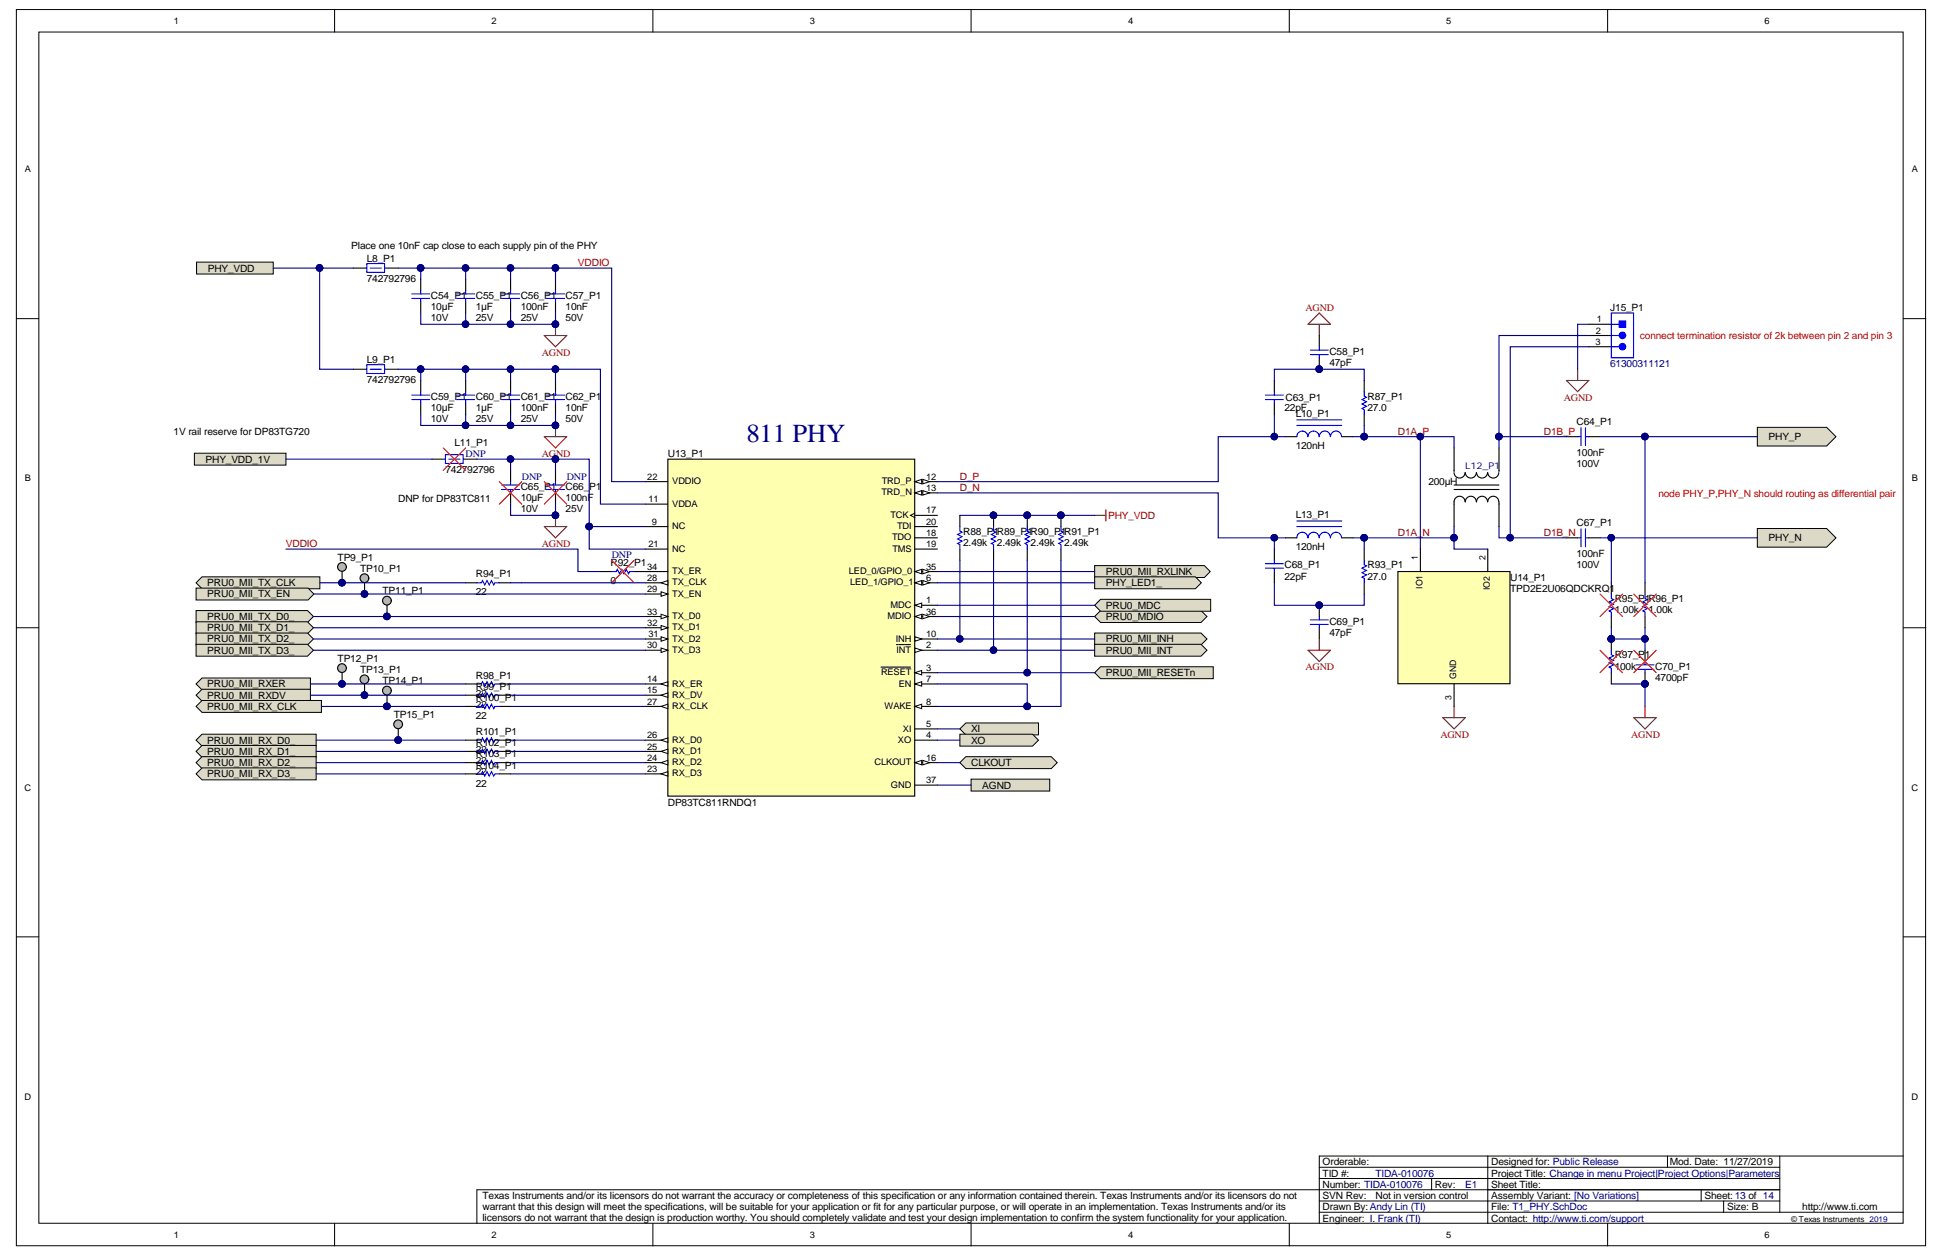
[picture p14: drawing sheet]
<svg xmlns="http://www.w3.org/2000/svg" width="432mm" height="279mm" viewBox="0 0 432 279" stroke-linecap="round" stroke-linejoin="round" font-family="sans-serif">
<defs><g id="words">
<text font-size="5.8" fill="#000080" x="165.9" y="98.2">811 PHY</text>
<g font-size="2.2">
<text x="78.1" y="55.4">Place one 10nF cap close to each supply pin of the PHY</text>
<text x="81.5" y="58.1">L8_P1</text>
<text x="46.2" y="60.3">PHY_VDD</text>
<text x="81.5" y="62.6">742792796</text>
<text x="95.7" y="68.9">10µF</text>
<text x="95.7" y="71.4">10V</text>
<text x="95.7" y="66.4">C54_P1</text>
<text x="105.7" y="68.9">1µF</text>
<text x="105.7" y="71.4">25V</text>
<text x="105.7" y="66.4">C55_P1</text>
<text x="115.7" y="68.9">100nF</text>
<text x="115.7" y="71.4">25V</text>
<text x="115.7" y="66.4">C56_P1</text>
<text x="125.7" y="68.9">10nF</text>
<text x="125.7" y="71.4">50V</text>
<text x="125.7" y="66.4">C57_P1</text>
<text x="357.8" y="69.1">J15_P1</text>
<text x="81.5" y="80.6">L9_P1</text>
<text x="295.4" y="81.3">47pF</text>
<text x="295.4" y="78.9">C58_P1</text>
<text x="81.5" y="85.1">742792796</text>
<text x="95.7" y="88.8">C59_P1</text>
<text x="105.7" y="88.8">C60_P1</text>
<text x="115.7" y="88.8">C61_P1</text>
<text x="125.7" y="88.8">C62_P1</text>
<text x="285.7" y="89.1">C63_P1</text>
<text x="303.9" y="88.8">R87_P1</text>
<text x="95.7" y="91.3">10µF</text>
<text x="95.7" y="93.8">10V</text>
<text x="105.7" y="91.3">1µF</text>
<text x="105.7" y="93.8">25V</text>
<text x="115.7" y="91.3">100nF</text>
<text x="115.7" y="93.8">25V</text>
<text x="125.7" y="91.3">10nF</text>
<text x="125.7" y="93.8">50V</text>
<text x="285.5" y="91.3">22pF</text>
<text x="287.9" y="92.6">L10_P1</text>
<text x="303.9" y="91.3">27.0</text>
<text x="350.4" y="94.3">C64_P1</text>
<text x="38.6" y="96.6">1V rail reserve for DP83TG720</text>
<text x="101" y="99.1">L11_P1</text>
<text x="148.4" y="101.6">U13_P1</text>
<text x="287.9" y="99.8">120nH</text>
<text x="350.4" y="101.3">100nF</text>
<text x="393" y="97.8">PHY_P</text>
<text x="45.7" y="102.8">PHY_VDD_1V</text>
<text x="99" y="105.1">742792796</text>
<text x="317.4" y="107.8">200µH</text>
<text x="350.4" y="103.8">100V</text>
<text x="88.5" y="111.6">DNP for DP83TC811</text>
<text x="115.7" y="111.3">10µF</text>
<text x="115.7" y="113.8">10V</text>
<text x="115.7" y="108.8">C65_P1</text>
<text x="125.7" y="111.3">100nF</text>
<text x="125.7" y="113.8">25V</text>
<text x="125.7" y="108.8">C66_P1</text>
<text x="214.1" y="118.8">R88_P1R89_P1R90_P1R91_P1</text>
<text x="287.9" y="115.1">L13_P1</text>
<text x="350.4" y="116.8">C67_P1</text>
<text x="75" y="124.6">TP9_P1</text>
<text x="135.7" y="125.8">R92_P1</text>
<text x="214.1" y="121.3">2.49k</text>
<text x="221.6" y="121.3">2.49k</text>
<text x="229" y="121.3">2.49k</text>
<text x="236.5" y="121.3">2.49k</text>
<text x="287.9" y="122.3">120nH</text>
<text x="350.4" y="123.8">100nF</text>
<text x="393" y="120.3">PHY_N</text>
<text x="46.1" y="130.2">PRU0_MII_TX_CLK</text>
<text x="80" y="127">TP10_P1</text>
<text x="105.7" y="128.3">R94_P1</text>
<text x="135.7" y="129.8">0</text>
<text x="245.8" y="127.7">PRU0_MII_RXLINK</text>
<text x="245.8" y="130.2">PHY_LED1_</text>
<text x="285.5" y="128.8">22pF</text>
<text x="285.5" y="126.3">C68_P1</text>
<text x="303.9" y="128.8">27.0</text>
<text x="303.9" y="126.3">R93_P1</text>
<text x="335.6" y="131.5">TPD2E2U06QDCKRQ1</text>
<text x="335.6" y="129">U14_P1</text>
<text x="350.4" y="126.3">100V</text>
<text x="46.1" y="132.7">PRU0_MII_TX_EN</text>
<text x="46.1" y="137.7">PRU0_MII_TX_D0_</text>
<text x="85" y="132">TP11_P1</text>
<text x="105.7" y="132.3">22</text>
<text x="245.8" y="137.7">PRU0_MDIO</text>
<text x="245.8" y="135.2">PRU0_MDC</text>
<text x="358.8" y="136.3">1.00k</text>
<text x="358.8" y="133.8">R95_P1R96_P1</text>
<text x="366.3" y="136.3">1.00k</text>
<text x="46.1" y="140.2">PRU0_MII_TX_D1_</text>
<text x="46.1" y="142.7">PRU0_MII_TX_D2_</text>
<text x="245.8" y="142.7">PRU0_MII_INH</text>
<text x="295.4" y="141.3">47pF</text>
<text x="295.4" y="138.8">C69_P1</text>
<text x="46.1" y="145.2">PRU0_MII_TX_D3_</text>
<text x="75" y="147">TP12_P1</text>
<text x="80" y="149.5">TP13_P1</text>
<text x="245.8" y="145.2">PRU0_MII_INT</text>
<text x="358.8" y="148.8">100k</text>
<text x="358.8" y="146.3">R97_P1</text>
<text x="367.8" y="148.8">C70_P1</text>
<text x="46.1" y="152.7">PRU0_MII_RXER</text>
<text x="46.1" y="155.2">PRU0_MII_RXDV</text>
<text x="85" y="152">TP14_P1</text>
<text x="105.7" y="154.8">22</text>
<text x="105.7" y="150.8">R98_P1</text>
<text x="105.7" y="153.3">R99_P1</text>
<text x="105.7" y="155.8">R100_P1</text>
<text x="245.8" y="150.2">PRU0_MII_RESETn</text>
<text x="367.8" y="151.3">4700pF</text>
<text x="46.1" y="157.7">PRU0_MII_RX_CLK</text>
<text x="87.5" y="159.5">TP15_P1</text>
<text x="105.7" y="157.3">22</text>
<text x="105.7" y="159.8">22</text>
<text x="46.1" y="165.2">PRU0_MII_RX_D0_</text>
<text x="46.1" y="167.7">PRU0_MII_RX_D1_</text>
<text x="105.7" y="167.3">22</text>
<text x="105.7" y="163.3">R101_P1</text>
<text x="105.7" y="165.8">R102_P1</text>
<text x="215.8" y="162.7">XI</text>
<text x="215.8" y="165.2">XO</text>
<text x="46.1" y="170.2">PRU0_MII_RX_D2_</text>
<text x="46.1" y="172.7">PRU0_MII_RX_D3_</text>
<text x="105.7" y="169.7">22</text>
<text x="105.7" y="172.2">22</text>
<text x="105.7" y="168.3">R103_P1</text>
<text x="105.7" y="170.7">R104_P1</text>
<text x="215.8" y="170.2">CLKOUT</text>
<text x="105.7" y="174.7">22</text>
<text x="148.4" y="179">DP83TC811RNDQ1</text>
<text x="218.3" y="175.2">AGND</text>
<text x="293.9" y="263.9">Number: TIDA-010076</text>
<text x="293.9" y="261.4">TID #:</text>
<text x="293.9" y="258.9">Orderable:</text>
<text x="318.9" y="263.9">Rev:</text>
<text x="331.4" y="263.9">Sheet Title:</text>
<text x="331.4" y="261.4">Project Title: Change in menu Project|Project Options|Parameters</text>
<text x="331.4" y="258.9">Designed for: Public Release</text>
<text x="371.1" y="258.9">Mod. Date: 11/27/2019</text>
<text x="107.2" y="266.3">Texas Instruments and/or its licensors do not warrant the accuracy or completeness of this specification or any information contained therein. Texas Instruments and/or its licensors do not</text>
<text x="107.2" y="268.8">warrant that this design will meet the specifications, will be suitable for your application or fit for any particular purpose, or will operate in an implementation. Texas Instruments and/or its</text>
<text x="293.9" y="268.9">Drawn By:Andy Lin (TI)</text>
<text x="293.9" y="266.4">SVN Rev:</text>
<text x="305.7" y="266.4">Not in version control</text>
<text x="331.4" y="268.9">File: T1_PHY.SchDoc</text>
<text x="331.4" y="266.4">Assembly Variant: [No Variations]</text>
<text x="378.8" y="266.4">Sheet: 13 of 14</text>
<text x="383.8" y="268.9">Size: B</text>
<text x="400.5" y="268.9">http://www.ti.com</text>
<text x="107.2" y="271.2">licensors do not warrant that the design is production worthy. You should completely validate and test your design implementation to confirm the system functionality for your application.</text>
<text x="293.9" y="271.4">Engineer: I. Frank (TI)</text>
<text x="331.4" y="271.4">Contact: http://www.ti.com/support</text>
</g>
<g font-size="2.2" fill="#800000">
<text x="128.4" y="59.1">VDDIO</text>
<text x="290.1" y="69.1">AGND</text>
<text x="120.4" y="79">AGND</text>
<text x="347.6" y="89">AGND</text>
<text x="120.4" y="101.5">AGND</text>
<text x="310.7" y="96.6">D1A_P</text>
<text x="343.1" y="96.6">D1B_P</text>
<text x="213.3" y="106.6">D_P</text>
<text x="213.3" y="109.1">D_N</text>
<text x="246.3" y="115.3">PHY_VDD</text>
<text x="310.7" y="119.1">D1A_</text>
<text x="316.2" y="119.1">N</text>
<text x="343.1" y="119.1">D1B_N</text>
<text x="63.5" y="121.6">VDDIO</text>
<text x="120.4" y="121.5">AGND</text>
<text x="290.1" y="148.9">AGND</text>
<text x="320.1" y="163.9">AGND</text>
<text x="362.5" y="163.9">AGND</text>
</g>
<g font-size="2.2" fill="#f00">
<text x="364.4" y="75.4">connect termination resistor of 2k between pin 2 and pin 3</text>
<text x="368.5" y="110.3">node PHY_P,PHY_N should routing as differential pair</text>
</g>
<g font-size="2.2" fill="#000080">
<text x="357.8" y="81.6">61300311121</text>
<text x="103.5" y="101.5">DNP</text>
<text x="116" y="106.5">DNP</text>
<text x="125.9" y="106.5">DNP</text>
<text x="135.9" y="124">DNP</text>
<text x="305.7" y="261.4">TIDA-010076</text>
<text x="325.6" y="263.9">E1</text>
</g>
<text font-size="2.1" fill="#000080" x="325.6" y="104.1">L12_P1</text>
<g font-size="2">
<text x="38.7" y="5.3">1</text>
<text x="109.2" y="5.3">2</text>
<text x="179.9" y="5.3">3</text>
<text x="250.7" y="5.3">4</text>
<text x="321.4" y="5.3">5</text>
<text x="392.1" y="5.3">6</text>
<text x="5.5" y="38.3">A</text>
<text x="424.8" y="38.3">A</text>
<text x="354.9" y="71.6">1</text>
<text x="354.6" y="76.6">3</text>
<text x="354.6" y="74.1">2</text>
<text x="5.5" y="107">B</text>
<text x="143.8" y="106.6">22</text>
<text x="149.4" y="107.6">VDDIO</text>
<text x="196" y="107.6">TRD_P</text>
<text x="205.8" y="106.6">12</text>
<text x="424.9" y="107">B</text>
<text x="144.1" y="111.6">11</text>
<text x="149.4" y="112.6">VDDA</text>
<text x="195.9" y="110.1">TRD_N</text>
<text x="205.8" y="109.1">13</text>
<text x="144.9" y="116.6">9</text>
<text x="149.4" y="117.6">NC</text>
<text x="197.9" y="115.1">TCK</text>
<text x="199.4" y="117.6">TDI</text>
<text x="205.8" y="114.1">17</text>
<text x="205.8" y="119.1">18</text>
<text x="205.8" y="116.6">20</text>
<text x="144.1" y="121.6">21</text>
<text x="149.4" y="122.6">NC</text>
<text x="198.2" y="120.1">TDO</text>
<text x="198.3" y="122.6">TMS</text>
<text x="205.8" y="121.6">19</text>
<text x="315.1" y="124.5" transform="rotate(-90 315.1 124.5)">1</text>
<text x="330.1" y="124.5" transform="rotate(-90 330.1 124.5)">2</text>
<text x="143.8" y="129.1">28</text>
<text x="143.8" y="131.6">29</text>
<text x="143.8" y="126.6">34</text>
<text x="149.4" y="130.1">TX_CLK</text>
<text x="149.4" y="127.6">TX_ER</text>
<text x="188.7" y="127.6">LED_0/GPIO_0</text>
<text x="189" y="130.1">LED_1/GPIO_1</text>
<text x="205.8" y="129.1">6</text>
<text x="205.8" y="126.6">35</text>
<text x="316.1" y="130.9" transform="rotate(-90 316.1 130.9)">IO1</text>
<text x="331.1" y="131.1" transform="rotate(-90 331.1 131.1)">IO2</text>
<text x="143.8" y="136.6">33</text>
<text x="149.4" y="132.6">TX_EN</text>
<text x="149.4" y="137.6">TX_D0</text>
<text x="197.3" y="137.6">MDIO</text>
<text x="197.9" y="135.1">MDC</text>
<text x="205.8" y="134.1">1</text>
<text x="205.8" y="136.6">36</text>
<text x="143.8" y="139.1">32</text>
<text x="144.1" y="141.6">31</text>
<text x="149.4" y="142.5">TX_D2</text>
<text x="149.4" y="140.1">TX_D1</text>
<text x="199.1" y="142.5">INH</text>
<text x="205.8" y="141.6">10</text>
<text x="143.8" y="144">30</text>
<text x="149.4" y="145">TX_D3</text>
<text x="199.2" y="145">INT</text>
<text x="205.8" y="144">2</text>
<text x="205.8" y="149">3</text>
<text x="143.8" y="151.5">14</text>
<text x="143.8" y="154">15</text>
<text x="149.4" y="152.5">RX_ER</text>
<text x="149.4" y="155">RX_DV</text>
<text x="195.8" y="150">RESET</text>
<text x="199.8" y="152.5">EN</text>
<text x="205.8" y="151.5">7</text>
<text x="322.6" y="155.5" transform="rotate(-90 322.6 155.5)">3</text>
<text x="323.6" y="151" transform="rotate(-90 323.6 151)">GND</text>
<text x="143.8" y="156.5">27</text>
<text x="149.4" y="157.5">RX_CLK</text>
<text x="196.6" y="157.5">WAKE</text>
<text x="205.8" y="161.5">5</text>
<text x="205.8" y="156.5">8</text>
<text x="143.8" y="166.5">25</text>
<text x="143.8" y="164">26</text>
<text x="149.4" y="167.5">RX_D1</text>
<text x="149.4" y="165">RX_D0</text>
<text x="199.6" y="165">XO</text>
<text x="200.7" y="162.5">XI</text>
<text x="205.8" y="164">4</text>
<text x="143.8" y="171.5">23</text>
<text x="143.8" y="169">24</text>
<text x="149.4" y="172.5">RX_D3</text>
<text x="149.4" y="170">RX_D2</text>
<text x="194.3" y="170">CLKOUT</text>
<text x="205.8" y="169">16</text>
<text x="5.5" y="175.6">C</text>
<text x="198" y="175">GND</text>
<text x="205.8" y="174">37</text>
<text x="424.8" y="175.6">C</text>
<text x="5.5" y="244.3">D</text>
<text x="424.8" y="244.3">D</text>
<text x="38.7" y="275">1</text>
<text x="109.2" y="275">2</text>
<text x="179.9" y="275">3</text>
<text x="250.7" y="275">4</text>
<text x="321.4" y="275">5</text>
<text x="392.1" y="275">6</text>
</g>
<text font-size="1.8" x="398" y="271.4">© Texas Instruments 2019</text>
</g></defs>
<g fill="#fff" stroke="#000" stroke-width=".22">
<path d="M3.6 2.1h424.3v274.7h-424.3z"/>
<path d="M8.6 7.1h414.3v264.7h-414.3z"/>
</g>
<g fill="none" stroke="#000" stroke-width=".22">
<path d="M74.4 2.1v5M145.1 2.1v5M215.8 2.1v5M286.5 2.1v5M357.3 2.1v5M3.6 70.8h5M423 70.8h5M3.6 139.5h5M423 139.5h5M3.6 208.1h5M423 208.1h5M293.2 259.3h102.3"/>
<path d="M330.6 256.8h-37.4v15M370.6 256.8v2.5M395.5 256.8v12.5M423 256.8h-92.4v15M74.4 271.8v5M145.1 271.8v5M215.8 271.8v5M286.5 271.8v5M293.2 269.3h129.8M293.2 266.8h102.3M293.2 261.8h102.3M318.2 261.8v2.5"/>
<path d="M357.3 271.8v5M378.1 264.3v2.5M383.1 266.8v2.5M395.5 264.3h-289.5v7.5"/>
</g>
<g fill="#dcd9c7" stroke="#000" stroke-width=".22">
<path d="M243.3 140.6h23.6l1.3 1.4-1.3 1.3h-23.6z" fill-rule="evenodd"/>
<path d="M243.3 143.1h23.6l1.3 1.4-1.3 1.3h-23.6z" fill-rule="evenodd"/>
<path d="M244.6 148.1h25v2.7h-25l-1.3-1.3z" fill-rule="evenodd"/>
<path d="M44.9 128.2h26.2v2.6h-26.2l-1.3-1.3z" fill-rule="evenodd"/>
<path d="M43.6 130.7h24.9l1.3 1.3-1.3 1.3h-24.9z" fill-rule="evenodd"/>
<path d="M43.6 135.6h24.7l1.4 1.4-1.4 1.3h-24.7z" fill-rule="evenodd"/>
<path d="M43.6 138.1h24.7l1.4 1.4-1.4 1.3h-24.7z" fill-rule="evenodd"/>
<path d="M43.6 140.6h24.7l1.4 1.4-1.4 1.3h-24.7z" fill-rule="evenodd"/>
<path d="M43.6 143.1h24.7l1.4 1.4-1.4 1.3h-24.7z" fill-rule="evenodd"/>
<path d="M44.9 163.1h25.4v2.7h-25.4l-1.3-1.4z" fill-rule="evenodd"/>
<path d="M44.9 165.6h25.4v2.7h-25.4l-1.3-1.4z" fill-rule="evenodd"/>
<path d="M44.9 168.1h25.4v2.7h-25.4l-1.3-1.4z" fill-rule="evenodd"/>
<path d="M44.9 170.6h25.4v2.7h-25.4l-1.3-1.4z" fill-rule="evenodd"/>
<path d="M44.9 150.6h24.1v2.7h-24.1l-1.3-1.3z" fill-rule="evenodd"/>
<path d="M44.9 153.1h24.1v2.7h-24.1l-1.3-1.3z" fill-rule="evenodd"/>
<path d="M44.9 155.6h26.5v2.7h-26.5l-1.3-1.3z" fill-rule="evenodd"/>
<path d="M243.3 125.7h24.4l1.3 1.3-1.3 1.3h-24.4z" fill-rule="evenodd"/>
</g>
<path d="M121 74.5h4.9l-2.4 2.5zM123.5 72v2.5M121 97h4.9l-2.4 2.5zM123.5 94.5v2.5M243.3 114.5h2.5M245.8 113.2v2.5" fill="none" stroke="#800000" stroke-width=".25"/>
<g fill="#000080" stroke="#000080" stroke-width=".22">
<circle cx="123.4" cy="94.5" r=".72"/>
<circle cx="123.4" cy="72" r=".72"/>
</g>
<path d="M244.6 135.6h22.3l1.3 1.4-1.3 1.3h-22.3l-1.3-1.3z" fill-rule="evenodd" fill="#dcd9c7" stroke="#000" stroke-width=".22"/>
<path d="M285.7 119.5h2.5M298.2 119.5h2.5" fill="none" stroke="#000" stroke-width=".25"/>
<path d="M288.2 117h10M288.2 115.7h10M290.6 119.5a1.22 1.22 0 0 0-1.2-1.3 1.22 1.22 0 0 0-1.2 1.3M293.1 119.5a1.22 1.22 0 0 0-1.2-1.3 1.22 1.22 0 0 0-1.2 1.3M295.6 119.5a1.22 1.22 0 0 0-1.2-1.3 1.22 1.22 0 0 0-1.2 1.3M298.1 119.5a1.22 1.22 0 0 0-1.2-1.3 1.22 1.22 0 0 0-1.2 1.3" fill="none" stroke="#00f" stroke-width=".25"/>
<path d="M293.2 69.5l2.5 2.5h-5zM293.2 72v2.5M290.7 144.5h5l-2.5 2.5zM293.2 142v2.5M363.1 159.4h5l-2.5 2.5zM365.6 157v2.4" fill="none" stroke="#800000" stroke-width=".25"/>
<path d="M244.6 133.2h24.5v2.6h-24.5l-1.3-1.3z" fill-rule="evenodd" fill="#dcd9c7" stroke="#000" stroke-width=".22"/>
<path d="M148.4 102h54.9v74.9h-54.9z" fill="#ffffb0" stroke="#000" stroke-width=".25"/>
<path d="M203.3 134.5h5" fill="none" stroke="#000" stroke-width=".25"/>
<path d="M203.3 134.5l1.5-.5v1z" fill="#fff"/>
<path d="M203.3 134.5l1.5-.5v1z" fill="none" stroke="#000" stroke-width=".22"/>
<path d="M203.3 144.5h5" fill="none" stroke="#000" stroke-width=".25"/>
<path d="M203.3 144l1.5 .5-1.5 .5z" fill="#fff"/>
<path d="M203.3 144l1.5 .5-1.5 .5z" fill="none" stroke="#000" stroke-width=".22"/>
<path d="M199.2 143.2h.4M199.7 143.2h1.3M201.2 143.2h1.1M203.3 149.5h5" fill="none" stroke="#000" stroke-width=".25"/>
<path d="M203.3 149.5l1.5-.5v1z" fill="#fff"/>
<path d="M203.3 149.5l1.5-.5v1z" fill="none" stroke="#000" stroke-width=".22"/>
<path d="M203.3 129.5h5M195.8 148.2h1.3M197.2 148.2h1.2M198.5 148.2h1.2M199.8 148.2h1.2M201.2 148.2h1.1M203.3 164.4h5M203.3 161.9h5" fill="none" stroke="#000" stroke-width=".25"/>
<path d="M203.3 129.5l1.5-.5v1z" fill="#fff"/>
<path d="M203.3 129.5l1.5-.5v1z" fill="none" stroke="#000" stroke-width=".22"/>
<path d="M205.1 129l1.5 .5-1.5 .5z" fill="#fff"/>
<path d="M205.1 129l1.5 .5-1.5 .5z" fill="none" stroke="#000" stroke-width=".22"/>
<path d="M203.3 152h5" fill="none" stroke="#000" stroke-width=".25"/>
<path d="M203.3 152l1.5-.5v1z" fill="#fff"/>
<path d="M203.3 152l1.5-.5v1z" fill="none" stroke="#000" stroke-width=".22"/>
<path d="M203.3 157h5" fill="none" stroke="#000" stroke-width=".25"/>
<path d="M203.3 157l1.5-.5v.9z" fill="#fff"/>
<path d="M203.3 157l1.5-.5v.9z" fill="none" stroke="#000" stroke-width=".22"/>
<path d="M143.4 117h5M203.3 142h5" fill="none" stroke="#000" stroke-width=".25"/>
<path d="M203.3 141.5l1.5 .5-1.5 .5z" fill="#fff"/>
<path d="M203.3 141.5l1.5 .5-1.5 .5z" fill="none" stroke="#000" stroke-width=".22"/>
<path d="M143.4 112h5M203.3 107h5" fill="none" stroke="#000" stroke-width=".25"/>
<path d="M203.3 107l1.5-.5v1z" fill="#fff"/>
<path d="M203.3 107l1.5-.5v1z" fill="none" stroke="#000" stroke-width=".22"/>
<path d="M205.1 106.5l1.5 .5-1.5 .5z" fill="#fff"/>
<path d="M205.1 106.5l1.5 .5-1.5 .5z" fill="none" stroke="#000" stroke-width=".22"/>
<path d="M203.3 109.5h5" fill="none" stroke="#000" stroke-width=".25"/>
<path d="M203.3 109.5l1.5-.5v1z" fill="#fff"/>
<path d="M203.3 109.5l1.5-.5v1z" fill="none" stroke="#000" stroke-width=".22"/>
<path d="M205.1 109l1.5 .5-1.5 .5z" fill="#fff"/>
<path d="M205.1 109l1.5 .5-1.5 .5z" fill="none" stroke="#000" stroke-width=".22"/>
<path d="M143.4 152h5" fill="none" stroke="#000" stroke-width=".25"/>
<path d="M146.9 152l1.5-.5v1z" fill="#fff"/>
<path d="M146.9 152l1.5-.5v1z" fill="none" stroke="#000" stroke-width=".22"/>
<path d="M143.4 154.5h5" fill="none" stroke="#000" stroke-width=".25"/>
<path d="M146.9 154.5l1.5-.5v1z" fill="#fff"/>
<path d="M146.9 154.5l1.5-.5v1z" fill="none" stroke="#000" stroke-width=".22"/>
<path d="M203.3 169.4h5" fill="none" stroke="#000" stroke-width=".25"/>
<path d="M203.3 169.4l1.5-.5v1z" fill="#fff"/>
<path d="M203.3 169.4l1.5-.5v1z" fill="none" stroke="#000" stroke-width=".22"/>
<path d="M205.1 168.9l1.5 .5-1.5 .5z" fill="#fff"/>
<path d="M203.3 114l-1 .5 1 .5M205.1 168.9l1.5 .5-1.5 .5z" fill="none" stroke="#000" stroke-width=".22"/>
<path d="M143.4 107h5M203.3 114.5h5M203.3 119.5h5M203.3 117h5M143.4 122h5M203.3 122h5M143.4 171.9h5" fill="none" stroke="#000" stroke-width=".25"/>
<path d="M146.9 171.9l1.5-.5v1z" fill="#fff"/>
<path d="M146.9 171.9l1.5-.5v1z" fill="none" stroke="#000" stroke-width=".22"/>
<path d="M143.4 169.4h5" fill="none" stroke="#000" stroke-width=".25"/>
<path d="M146.9 169.4l1.5-.5v1z" fill="#fff"/>
<path d="M146.9 169.4l1.5-.5v1z" fill="none" stroke="#000" stroke-width=".22"/>
<path d="M143.4 166.9h5" fill="none" stroke="#000" stroke-width=".25"/>
<path d="M146.9 166.9l1.5-.5v1z" fill="#fff"/>
<path d="M146.9 166.9l1.5-.5v1z" fill="none" stroke="#000" stroke-width=".22"/>
<path d="M143.4 164.4h5" fill="none" stroke="#000" stroke-width=".25"/>
<path d="M146.9 164.4l1.5-.5v1z" fill="#fff"/>
<path d="M146.9 164.4l1.5-.5v1z" fill="none" stroke="#000" stroke-width=".22"/>
<path d="M143.4 157h5" fill="none" stroke="#000" stroke-width=".25"/>
<path d="M146.9 157l1.5-.5v.9z" fill="#fff"/>
<path d="M146.9 157l1.5-.5v.9z" fill="none" stroke="#000" stroke-width=".22"/>
<path d="M143.4 129.5h5" fill="none" stroke="#000" stroke-width=".25"/>
<path d="M146.9 129.5l1.5-.5v1z" fill="#fff"/>
<path d="M146.9 129.5l1.5-.5v1z" fill="none" stroke="#000" stroke-width=".22"/>
<path d="M143.4 132h5" fill="none" stroke="#000" stroke-width=".25"/>
<path d="M146.9 131.5l1.5 .5-1.5 .5z" fill="#fff"/>
<path d="M146.9 131.5l1.5 .5-1.5 .5z" fill="none" stroke="#000" stroke-width=".22"/>
<path d="M143.4 144.5h5" fill="none" stroke="#000" stroke-width=".25"/>
<path d="M146.9 144l1.5 .5-1.5 .5z" fill="#fff"/>
<path d="M146.9 144l1.5 .5-1.5 .5z" fill="none" stroke="#000" stroke-width=".22"/>
<path d="M143.4 142h5" fill="none" stroke="#000" stroke-width=".25"/>
<path d="M146.9 141.5l1.5 .5-1.5 .5z" fill="#fff"/>
<path d="M146.9 141.5l1.5 .5-1.5 .5z" fill="none" stroke="#000" stroke-width=".22"/>
<path d="M143.4 139.5h5" fill="none" stroke="#000" stroke-width=".25"/>
<path d="M146.9 139l1.5 .5-1.5 .5z" fill="#fff"/>
<path d="M146.9 139l1.5 .5-1.5 .5z" fill="none" stroke="#000" stroke-width=".22"/>
<path d="M143.4 137h5" fill="none" stroke="#000" stroke-width=".25"/>
<path d="M146.9 136.5l1.5 .5-1.5 .5z" fill="#fff"/>
<path d="M146.9 136.5l1.5 .5-1.5 .5z" fill="none" stroke="#000" stroke-width=".22"/>
<path d="M143.4 127h5M203.3 127h5" fill="none" stroke="#000" stroke-width=".25"/>
<path d="M203.3 127l1.5-.5v1z" fill="#fff"/>
<path d="M203.3 127l1.5-.5v1z" fill="none" stroke="#000" stroke-width=".22"/>
<path d="M205.1 126.5l1.5 .5-1.5 .5z" fill="#fff"/>
<path d="M205.1 126.5l1.5 .5-1.5 .5z" fill="none" stroke="#000" stroke-width=".22"/>
<path d="M203.3 137h5" fill="none" stroke="#000" stroke-width=".25"/>
<path d="M203.3 137l1.5-.5v1z" fill="#fff"/>
<path d="M203.3 137l1.5-.5v1z" fill="none" stroke="#000" stroke-width=".22"/>
<path d="M205.1 136.5l1.5 .5-1.5 .5z" fill="#fff"/>
<path d="M205.1 136.5l1.5 .5-1.5 .5z" fill="none" stroke="#000" stroke-width=".22"/>
<g fill="none" stroke="#000" stroke-width=".25">
<path d="M78.5 59.6h3M85.5 59.6h3M293.2 74.5v2.5M293.2 79.5v2.5M78.5 82h3M85.5 82h3M283.2 84.5v2.5M283.2 89.5v2.5M303.2 84.5v2.5M303.2 92v2.5M283.2 122v2.5M283.2 127v2.5"/>
<path d="M293.2 134.5v2.5M293.2 139.5v2.5M303.2 122v2.5M303.2 129.5v2.5M358.1 129.5v2.5M358.1 137v2.5M365.6 129.5v2.5M365.6 137v2.5M358.1 142v2.5M358.1 149.5v2.5M365.6 144.5v2.5M365.6 149.5v2.5"/>
<path d="M203.3 174.4h5"/>
</g>
<g fill="#000080" stroke="#000080" stroke-width=".22">
<circle cx="365.6" cy="151.9" r=".72"/>
<circle cx="293.2" cy="82" r=".72"/>
<circle cx="293.2" cy="134.5" r=".72"/>
<circle cx="358.1" cy="141.9" r=".72"/>
</g>
<g fill="none" stroke="#00f" stroke-width=".25">
<path d="M81.5 58.6h4v1.9h-4zM82.3 59.6h2.5M291.2 77.8h4M291.2 78.8h4M293.2 77v.8M293.2 78.8v.7M81.5 81h4v2h-4zM82.3 82h2.5M281.2 87.8h4M281.2 88.8h4M283.2 87v.8M283.2 88.8v.7"/>
<path d="M303.2 87v1l.5 .3-1 .5 1 .5-1 .5 1 .5-1 .5 .5 .2v1M281.2 125.2h4M281.2 126.2h4M283.2 124.5v.7M283.2 126.2v.8M291.2 137.7h4M291.2 138.7h4M293.2 137v.7M293.2 138.7v.8M303.2 124.5v1l.5 .2-1 .5 1 .5-1 .5 1 .5-1 .5 .5 .3v1M358.1 132v1l.5 .2-1 .5 1 .5-1 .5 1 .5-1 .5 .5 .3v1M365.6 132v1l.5 .2-1 .5 1 .5-1 .5 1 .5-1 .5 .5 .3v1"/>
<path d="M358.1 144.5v1l.5 .2-1 .5 1 .5-1 .5 1 .5-1 .5 .5 .3v1M363.6 147.7h4M363.6 148.7h4M365.6 147v.7M365.6 148.7v.8"/>
</g>
<g fill="#dcd9c7" stroke="#000" stroke-width=".22">
<path d="M390.5 94.9h15.4l2.1 2.1-2.1 2.1h-15.4z" fill-rule="evenodd"/>
<path d="M390.5 117.4h15.4l2.1 2.1-2.1 2.1h-15.4z" fill-rule="evenodd"/>
<path d="M43.7 58.2h17v2.7h-17z" fill-rule="evenodd"/>
</g>
<path d="M348.1 84.5h5l-2.5 2.5zM350.6 82v2.5" fill="none" stroke="#800000" stroke-width=".25"/>
<path d="M358.1 69.5h4.9v10h-4.9z" fill="#fff" stroke="#00f" stroke-width=".25"/>
<path d="M358.1 74.5h1.7M358.1 72h1.7M358.1 77h1.7" fill="none" stroke="#00f" stroke-width=".25"/>
<g fill="#00f" stroke="#00f" stroke-width=".25">
<circle cx="360.6" cy="74.5" r=".72"/>
<circle cx="360.6" cy="77" r=".72"/>
</g>
<path d="M353.1 72h5M353.1 74.5h5M353.1 77h5" fill="none" stroke="#000" stroke-width=".25"/>
<path d="M359.8 71.3h1.5v1.4h-1.5z" fill="#00f" stroke="#00f" stroke-width=".22"/>
<g fill="#dcd9c7" stroke="#000" stroke-width=".22">
<path d="M243.3 128.2h22.4l1.3 1.3-1.3 1.3h-22.4z" fill-rule="evenodd"/>
<path d="M214.6 168.1h19l1.4 1.3-1.4 1.4h-19l-1.3-1.4z" fill-rule="evenodd"/>
<path d="M214.6 160.6h16.2v2.7h-16.2l-1.3-1.4z" fill-rule="evenodd"/>
<path d="M213.3 163.1h16.2l1.3 1.3-1.3 1.4h-16.2z" fill-rule="evenodd"/>
<path d="M215.8 173.1h17.5v2.7h-17.5z" fill-rule="evenodd"/>
</g>
<path d="M320.6 159.4h5l-2.5 2.5zM323.1 157v2.4" fill="none" stroke="#800000" stroke-width=".25"/>
<g fill="none" stroke="#000" stroke-width=".25">
<path d="M93.5 62.1v2.5M93.5 67.1v2.4M103.5 62.1v2.5M103.5 67.1v2.4M113.5 62.1v2.5M113.5 67.1v2.4M123.5 62.1v2.5M123.5 67.1v2.4M93.5 84.5v2.5M93.5 89.5v2.5M103.5 84.5v2.5M103.5 89.5v2.5"/>
<path d="M113.5 84.5v2.5M113.5 89.5v2.5M123.5 84.5v2.5M123.5 89.5v2.5M285.7 97h2.5M298.2 97h2.5M323.1 99.5v5.3M333.1 99.5v5.3M348.1 97h2.5M353.1 97h2.5M213.3 114.5v2.5M220.8 114.5v2.5"/>
<path d="M228.3 114.5v2.5M235.8 114.5v2.5M323.1 108.8h10M323.1 107.8h10M325.6 111.5a1.22 1.22 0 0 0-1.2-1.2 1.22 1.22 0 0 0-1.3 1.2v5.5M325.6 105a1.22 1.22 0 0 1-1.2 1.2 1.22 1.22 0 0 1-1.3-1.2M328.1 111.5a1.22 1.22 0 0 0-1.2-1.2 1.22 1.22 0 0 0-1.3 1.2M328.1 105a1.22 1.22 0 0 1-1.2 1.2 1.22 1.22 0 0 1-1.3-1.2M330.6 111.5a1.22 1.22 0 0 0-1.2-1.2 1.22 1.22 0 0 0-1.3 1.2M330.6 105a1.22 1.22 0 0 1-1.2 1.2 1.22 1.22 0 0 1-1.3-1.2M333.1 111.5a1.22 1.22 0 0 0-1.2-1.2 1.22 1.22 0 0 0-1.3 1.2M333.1 105a1.22 1.22 0 0 1-1.2 1.2 1.22 1.22 0 0 1-1.3-1.2"/>
<path d="M333.1 111.5v5.5M348.1 119.5h2.5M353.1 119.5h2.5M103.5 129.5h2.5M111 129.5h2.5M213.3 122v2.5M220.8 122v2.5M228.3 122v2.5M235.8 122v2.5M103.5 152h2.5M103.5 154.5h2.5M103.5 157h2.5"/>
<path d="M111 152h2.5M111 154.5h2.5M111 157h2.5M103.5 164.4h2.5M103.5 166.9h2.5M103.5 169.4h2.5M103.5 171.9h2.5M111 164.4h2.5M111 166.9h2.5M111 169.4h2.5M111 171.9h2.5"/>
</g>
<g fill="none" stroke="#00f" stroke-width=".25">
<path d="M91.5 65.3h4M91.5 66.3h4M93.5 64.6v.7M93.5 66.3v.8M101.5 65.3h4M101.5 66.3h4M103.5 64.6v.7M103.5 66.3v.8M111.5 65.3h4M111.5 66.3h4M113.5 64.6v.7M113.5 66.3v.8"/>
<path d="M121.5 65.3h3.9M121.5 66.3h3.9M123.5 64.6v.7M123.5 66.3v.8M91.5 87.8h4M91.5 88.8h4M93.5 87v.8M93.5 88.8v.7M101.5 87.8h4M101.5 88.8h4M103.5 87v.8M103.5 88.8v.7"/>
<path d="M111.5 87.8h4M111.5 88.8h4M113.5 87v.8M113.5 88.8v.7M121.5 87.8h3.9M121.5 88.8h3.9M123.5 87v.8M123.5 88.8v.7M288.2 94.5h10M288.2 93.3h10M290.6 97a1.22 1.22 0 0 0-1.2-1.2 1.22 1.22 0 0 0-1.2 1.2M293.1 97a1.22 1.22 0 0 0-1.2-1.2 1.22 1.22 0 0 0-1.2 1.2"/>
<path d="M295.6 97a1.22 1.22 0 0 0-1.2-1.2 1.22 1.22 0 0 0-1.2 1.2M298.1 97a1.22 1.22 0 0 0-1.2-1.2 1.22 1.22 0 0 0-1.2 1.2M350.6 97h.8M351.4 95v4M352.3 95v4M352.3 97h.8M213.3 117v1l.5 .2-1 .5 1 .5-1 .5 1 .5-1 .5 .5 .3v1M220.8 117v1l.5 .2-1 .5 1 .5-1 .5 1 .5-1 .5 .5 .3v1M228.3 117v1l.5 .2-1 .5 1 .5-1 .5 1 .5-1 .5 .5 .3v1M235.8 117v1l.5 .2-1 .5 1 .5-1 .5 1 .5-1 .5 .5 .3v1M350.6 119.5h.8M351.4 117.5v4"/>
<path d="M352.3 117.5v4M352.3 119.5h.8M106 129.5h1l.2-.5 .5 1 .5-1 .5 1 .5-1 .5 1 .3-.5h1M106 152h1l.2-.5 .5 1 .5-1 .5 1 .5-1 .5 1 .3-.5h1M106 154.5h1l.2-.5 .5 1 .5-1 .5 1 .5-1 .5 1 .3-.5h1M106 157h1l.2-.5 .5 .9 .5-.9 .5 .9 .5-.9 .5 .9 .3-.4h1M106 164.4h1l.2-.5 .5 1 .5-1 .5 1 .5-1 .5 1 .3-.5h1M106 166.9h1l.2-.5 .5 1 .5-1 .5 1 .5-1 .5 1 .3-.5h1M106 169.4h1l.2-.5 .5 1 .5-1 .5 1 .5-1 .5 1 .3-.5h1M106 171.9h1l.2-.5 .5 1 .5-1 .5 1 .5-1 .5 1 .3-.5h1"/>
</g>
<g fill="#000080" stroke="#000080" stroke-width=".22">
<circle cx="220.8" cy="114.5" r=".72"/>
<circle cx="228.3" cy="114.5" r=".72"/>
<circle cx="235.8" cy="114.5" r=".72"/>
</g>
<path d="M310.7 127h24.9v24.9h-24.9z" fill="#ffffb0" stroke="#000" stroke-width=".25"/>
<path d="M96 102h3M103 102h3M113.5 104.5v2.5M113.5 109.5v2.5M123.5 104.5v2.5M123.5 109.5v2.5M133.4 127h2.5M140.9 127h2.5M315.7 122v5M330.6 122v5M323.1 152v5" fill="none" stroke="#000" stroke-width=".25"/>
<path d="M99 101h3.9v2h-3.9zM99.7 102h2.5M111.5 107.8h4M111.5 108.8h4M113.5 107v.8M113.5 108.8v.7M121.5 107.8h3.9M121.5 108.8h3.9M123.5 107v.8M123.5 108.8v.7M135.9 127h1l.3-.5 .5 1 .5-1 .5 1 .5-1 .5 1 .2-.5h1" fill="none" stroke="#00f" stroke-width=".25"/>
<path d="M121 117h4.9l-2.4 2.5zM123.5 114.5v2.5" fill="none" stroke="#800000" stroke-width=".25"/>
<circle cx="123.4" cy="114.5" r=".72" fill="#000080" stroke="#000080" stroke-width=".22"/>
<path d="M98.5 99.5l5 5M103.5 99.5l-5 5M111 107l5 5M116 107l-5 5M121 107l4.9 5M125.9 107l-4.9 5M135.9 124.5l5 5M140.9 124.5l-5 5" fill="none" stroke="#f00" stroke-width=".25"/>
<path d="M43.2 100.7h20.3v2.6h-20.3z" fill-rule="evenodd" fill="#dcd9c7" stroke="#000" stroke-width=".22"/>
<circle cx="76" cy="126" r=".97" fill="#b2acb0" stroke="#000" stroke-width=".25"/>
<path d="M76 127v2.5" fill="none" stroke="#000" stroke-width=".25"/>
<circle cx="76" cy="129.5" r=".72" fill="#000080" stroke="#000080" stroke-width=".22"/>
<circle cx="81" cy="128.5" r=".97" fill="#b2acb0" stroke="#000" stroke-width=".25"/>
<path d="M81 129.5v2.5" fill="none" stroke="#000" stroke-width=".25"/>
<circle cx="81" cy="132" r=".72" fill="#000080" stroke="#000080" stroke-width=".22"/>
<circle cx="86" cy="133.5" r=".97" fill="#b2acb0" stroke="#000" stroke-width=".25"/>
<path d="M86 134.5v2.5" fill="none" stroke="#000" stroke-width=".25"/>
<circle cx="86" cy="136.9" r=".72" fill="#000080" stroke="#000080" stroke-width=".22"/>
<circle cx="76" cy="148.4" r=".97" fill="#b2acb0" stroke="#000" stroke-width=".25"/>
<path d="M76 149.5v2.5" fill="none" stroke="#000" stroke-width=".25"/>
<circle cx="76" cy="151.9" r=".72" fill="#000080" stroke="#000080" stroke-width=".22"/>
<circle cx="81" cy="150.9" r=".97" fill="#b2acb0" stroke="#000" stroke-width=".25"/>
<path d="M81 152v2.5" fill="none" stroke="#000" stroke-width=".25"/>
<circle cx="81" cy="154.4" r=".72" fill="#000080" stroke="#000080" stroke-width=".22"/>
<circle cx="86" cy="153.4" r=".97" fill="#b2acb0" stroke="#000" stroke-width=".25"/>
<path d="M86 154.5v2.5" fill="none" stroke="#000" stroke-width=".25"/>
<circle cx="86" cy="156.9" r=".72" fill="#000080" stroke="#000080" stroke-width=".22"/>
<circle cx="88.5" cy="160.9" r=".97" fill="#b2acb0" stroke="#000" stroke-width=".25"/>
<path d="M88.5 161.9v2.5" fill="none" stroke="#000" stroke-width=".25"/>
<g fill="#000080" stroke="#000080" stroke-width=".22">
<circle cx="88.5" cy="164.4" r=".72"/>
<circle cx="228.3" cy="156.9" r=".72"/>
<circle cx="213.3" cy="141.9" r=".72"/>
<circle cx="220.8" cy="144.4" r=".72"/>
<circle cx="228.3" cy="149.4" r=".72"/>
<circle cx="81" cy="154.4" r=".72"/>
<circle cx="93.5" cy="82" r=".72"/>
<circle cx="103.5" cy="82" r=".72"/>
<circle cx="113.4" cy="82" r=".72"/>
<circle cx="123.4" cy="82" r=".72"/>
<circle cx="93.5" cy="59.5" r=".72"/>
<circle cx="103.5" cy="59.5" r=".72"/>
<circle cx="113.4" cy="59.5" r=".72"/>
<circle cx="123.4" cy="59.5" r=".72"/>
<circle cx="123.4" cy="72" r=".72"/>
<circle cx="103.5" cy="72" r=".72"/>
<circle cx="113.4" cy="72" r=".72"/>
<circle cx="123.4" cy="94.5" r=".72"/>
<circle cx="103.5" cy="94.5" r=".72"/>
<circle cx="113.4" cy="94.5" r=".72"/>
<circle cx="71" cy="59.5" r=".72"/>
<circle cx="235.8" cy="114.5" r=".72"/>
<circle cx="228.3" cy="114.5" r=".72"/>
<circle cx="220.8" cy="114.5" r=".72"/>
<circle cx="358.1" cy="141.9" r=".72"/>
<circle cx="365.6" cy="141.9" r=".72"/>
<circle cx="358.1" cy="119.5" r=".72"/>
<circle cx="365.6" cy="97" r=".72"/>
<circle cx="283.2" cy="97" r=".72"/>
<circle cx="293.2" cy="82" r=".72"/>
<circle cx="303.1" cy="97" r=".72"/>
<circle cx="283.2" cy="119.5" r=".72"/>
<circle cx="303.1" cy="119.5" r=".72"/>
<circle cx="293.2" cy="134.5" r=".72"/>
<circle cx="365.6" cy="151.9" r=".72"/>
<circle cx="333.1" cy="97" r=".72"/>
<circle cx="323.1" cy="119.5" r=".72"/>
<circle cx="335.6" cy="119.5" r=".72"/>
<circle cx="315.6" cy="97" r=".72"/>
<circle cx="123.4" cy="114.5" r=".72"/>
<circle cx="113.4" cy="102" r=".72"/>
<circle cx="123.4" cy="102" r=".72"/>
<circle cx="130.9" cy="117" r=".72"/>
<circle cx="86" cy="136.9" r=".72"/>
<circle cx="86" cy="156.9" r=".72"/>
<circle cx="76" cy="151.9" r=".72"/>
<circle cx="76" cy="129.5" r=".72"/>
<circle cx="81" cy="132" r=".72"/>
</g>
<g fill="none" stroke="#000080" stroke-width=".25">
<path d="M60.7 59.6h17.8M71 59.6v22.4h7.5M88.5 59.6h5M93.5 59.6h30M93.5 59.6v2.5M103.5 59.6v2.5M113.5 59.6v2.5M123.5 59.6h12.4v47.4h7.5M123.5 59.6v2.5M93.5 69.5v2.5h30v-2.5M103.5 69.5v2.5M113.5 69.5v2.5"/>
<path d="M353.1 72h-2.5v10M353.1 77h-17.5v42.5M353.1 74.5h-20v22.5M88.5 82h5M93.5 82h30M93.5 92v2.5h30v-2.5M93.5 82v2.5M103.5 82v2.5M103.5 92v2.5M113.5 82v2.5M113.5 92v2.5M123.5 82h9.9v30h10"/>
<path d="M123.5 82v2.5M283.2 84.5v-2.5h20v2.5M283.2 92v5M285.7 97h-15v10h-62.4M300.7 97h2.5M303.2 97h19.9v2.5M303.2 94.5v2.5M315.7 97v25M333.1 97v2.5M333.1 97h15M355.6 97h34.9M365.6 97v32.5"/>
<path d="M63.5 102h32.5M106 102h7.5v2.5M113.5 112v2.5h10v-2.5M113.5 102h10M123.5 102h7.4v15M123.5 102v2.5M130.9 117v5h12.5M130.9 117h12.5M208.3 109.5h62.4v10h15M213.3 114.5h30M283.2 119.5v2.5M300.7 119.5h22.4"/>
<path d="M303.2 119.5v2.5M323.1 119.5v2.5h7.5M323.1 117v2.5M333.1 117v2.5h15M355.6 119.5h34.9M358.1 119.5v10M63.5 122h64.9v5h5M69.7 137h73.7M69.7 139.5h73.7M69.8 132h73.6M71.1 129.5h32.4M113.5 129.5h29.9"/>
<path d="M208.3 129.5h35M208.3 137h35M208.3 134.5h35M208.3 127h35M213.3 124.5v17.5M220.8 124.5v20M228.3 124.5v25M235.8 124.5v32.5h-7.5M283.2 129.5v5h20v-2.5M358.1 139.5v2.5h7.5M365.6 139.5v5M69 154.5h34.5"/>
<path d="M69 152h34.5M69.7 142h73.7M69.7 144.5h73.7M71.4 157h32.1M113.5 157h29.9M113.5 154.5h29.9M113.5 152h29.9M208.3 152h20v5M208.3 142h35M208.3 144.5h35M208.3 149.5h35M208.3 157h20"/>
<path d="M358.1 152h7.5v5M70.3 164.4h33.2M70.3 169.4h33.2M70.3 166.9h33.2M70.3 171.9h33.2M113.5 169.4h29.9M113.5 164.4h29.9M113.5 166.9h29.9M113.5 171.9h29.9M208.3 169.4h5M208.3 164.4h5M208.3 161.9h5"/>
<path d="M208.3 174.4h7.5"/>
</g>
<path d="M355.6 132l5 5M360.6 132l-5 5M363.1 132l5 5M368.1 132l-5 5M355.6 144.5l5 5M360.6 144.5l-5 5M363.1 144.5l5 5M368.1 144.5l-5 5" fill="none" stroke="#f00" stroke-width=".25"/>
<use href="#words"/>
</svg>
